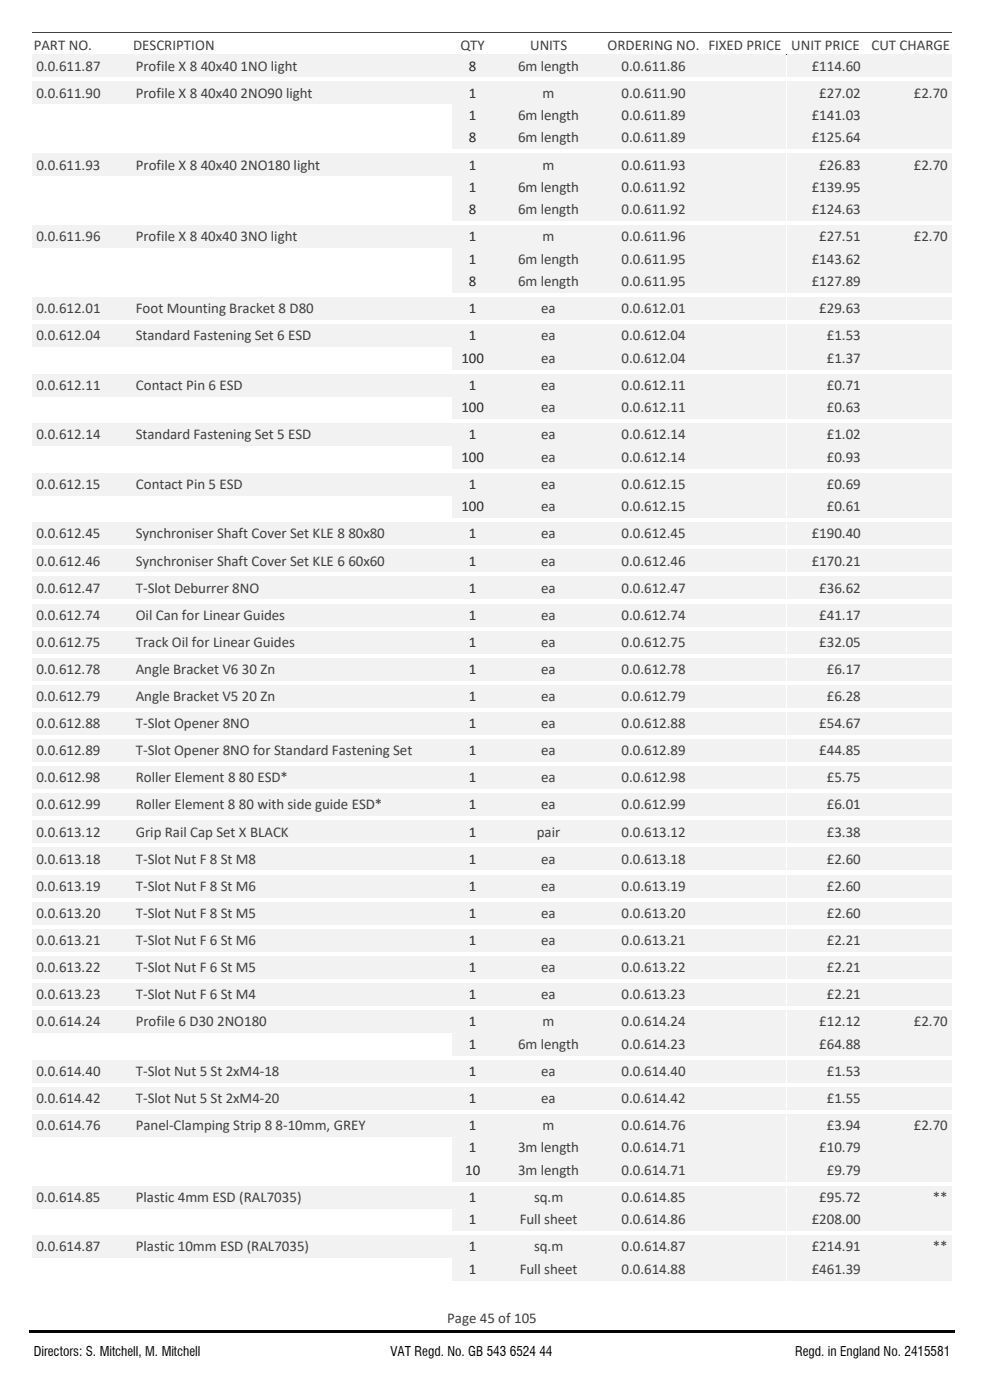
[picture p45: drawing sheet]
<svg xmlns="http://www.w3.org/2000/svg" width="210mm" height="297mm" viewBox="0 0 210 297" stroke-linecap="round" stroke-linejoin="round" font-family="sans-serif">
<defs><g id="words">
<g font-size="3.2" fill="#404040">
<text x="7.1" y="10.7">PART NO.</text>
<text x="28.2" y="10.7">DESCRIPTION</text>
<text x="97.6" y="10.7">QTY</text>
<text x="112.3" y="10.7">UNITS</text>
<text x="128.7" y="10.7">ORDERING NO. FIXED PRICE UNIT PRICE</text>
<text x="184.7" y="10.7">CUT CHARGE</text>
<text x="7.7" y="15">0.0.611.87</text>
<text x="28.8" y="15">Profile X 8 40x40 1NO light</text>
<text x="109.8" y="15">6m length</text>
<text x="131.7" y="15">0.0.611.86</text>
<text x="172" y="15">£114.60</text>
<text x="7.7" y="20.7">0.0.611.90</text>
<text x="28.8" y="20.7">Profile X 8 40x40 2NO90 light</text>
<text x="115" y="20.7">m</text>
<text x="131.7" y="20.7">0.0.611.90</text>
<text x="173.6" y="20.7">£27.02</text>
<text x="193.6" y="20.7">£2.70</text>
<text x="109.8" y="25.5">6m length</text>
<text x="131.7" y="25.5">0.0.611.89</text>
<text x="172" y="25.5">£141.03</text>
<text x="7.7" y="36">0.0.611.93</text>
<text x="28.8" y="36">Profile X 8 40x40 2NO180 light</text>
<text x="109.8" y="30.2">6m length</text>
<text x="115" y="36">m</text>
<text x="131.7" y="30.2">0.0.611.89</text>
<text x="131.7" y="36">0.0.611.93</text>
<text x="172" y="30.2">£125.64</text>
<text x="173.6" y="36">£26.83</text>
<text x="193.6" y="36">£2.70</text>
<text x="109.8" y="40.7">6m length</text>
<text x="131.7" y="40.7">0.0.611.92</text>
<text x="172" y="40.7">£139.95</text>
<text x="109.8" y="45.5">6m length</text>
<text x="131.7" y="45.5">0.0.611.92</text>
<text x="172" y="45.5">£124.63</text>
<text x="7.7" y="51.2">0.0.611.96</text>
<text x="28.8" y="51.2">Profile X 8 40x40 3NO light</text>
<text x="115" y="51.2">m</text>
<text x="131.7" y="51.2">0.0.611.96</text>
<text x="173.6" y="51.2">£27.51</text>
<text x="193.6" y="51.2">£2.70</text>
<text x="109.8" y="55.9">6m length</text>
<text x="131.7" y="55.9">0.0.611.95</text>
<text x="172" y="55.9">£143.62</text>
<text x="109.8" y="60.7">6m length</text>
<text x="131.7" y="60.7">0.0.611.95</text>
<text x="172" y="60.7">£127.89</text>
<text x="7.7" y="66.5">0.0.612.01</text>
<text x="28.8" y="66.5">Foot Mounting Bracket 8 D80</text>
<text x="114.7" y="66.5">ea</text>
<text x="131.7" y="66.5">0.0.612.01</text>
<text x="173.6" y="66.5">£29.63</text>
<text x="7.7" y="72.2">0.0.612.04</text>
<text x="28.8" y="72.2">Standard Fastening Set 6 ESD</text>
<text x="114.7" y="72.2">ea</text>
<text x="114.7" y="77">ea</text>
<text x="131.7" y="72.2">0.0.612.04</text>
<text x="131.7" y="77">0.0.612.04</text>
<text x="175.2" y="72.2">£1.53</text>
<text x="175.2" y="77">£1.37</text>
<text x="7.7" y="82.7">0.0.612.11</text>
<text x="28.8" y="82.7">Contact Pin 6 ESD</text>
<text x="114.7" y="82.7">ea</text>
<text x="131.7" y="82.7">0.0.612.11</text>
<text x="175.2" y="82.7">£0.71</text>
<text x="114.7" y="87.5">ea</text>
<text x="131.7" y="87.5">0.0.612.11</text>
<text x="175.2" y="87.5">£0.63</text>
<text x="7.7" y="93.2">0.0.612.14</text>
<text x="28.8" y="93.2">Standard Fastening Set 5 ESD</text>
<text x="114.7" y="93.2">ea</text>
<text x="131.7" y="93.2">0.0.612.14</text>
<text x="175.2" y="93.2">£1.02</text>
<text x="114.7" y="97.9">ea</text>
<text x="131.7" y="97.9">0.0.612.14</text>
<text x="175.2" y="97.9">£0.93</text>
<text x="7.7" y="103.7">0.0.612.15</text>
<text x="28.8" y="103.7">Contact Pin 5 ESD</text>
<text x="114.7" y="103.7">ea</text>
<text x="131.7" y="103.7">0.0.612.15</text>
<text x="175.2" y="103.7">£0.69</text>
<text x="114.7" y="108.4">ea</text>
<text x="131.7" y="108.4">0.0.612.15</text>
<text x="175.2" y="108.4">£0.61</text>
<text x="7.7" y="114.2">0.0.612.45</text>
<text x="7.7" y="120">0.0.612.46</text>
<text x="28.8" y="114.2">Synchroniser Shaft Cover Set KLE 8 80x80</text>
<text x="28.8" y="120">Synchroniser Shaft Cover Set KLE 6 60x60</text>
<text x="114.7" y="114.2">ea</text>
<text x="114.7" y="120">ea</text>
<text x="131.7" y="114.2">0.0.612.45</text>
<text x="131.7" y="120">0.0.612.46</text>
<text x="172" y="114.2">£190.40</text>
<text x="172" y="120">£170.21</text>
<text x="7.7" y="125.7">0.0.612.47</text>
<text x="28.8" y="125.7">T-Slot Deburrer 8NO</text>
<text x="114.7" y="125.7">ea</text>
<text x="131.7" y="125.7">0.0.612.47</text>
<text x="173.6" y="125.7">£36.62</text>
<text x="7.7" y="131.4">0.0.612.74</text>
<text x="28.8" y="131.4">Oil Can for Linear Guides</text>
<text x="114.7" y="131.4">ea</text>
<text x="131.7" y="131.4">0.0.612.74</text>
<text x="173.6" y="131.4">£41.17</text>
<text x="7.7" y="137.2">0.0.612.75</text>
<text x="28.8" y="137.2">Track Oil for Linear Guides</text>
<text x="114.7" y="137.2">ea</text>
<text x="131.7" y="137.2">0.0.612.75</text>
<text x="173.6" y="137.2">£32.05</text>
<text x="7.7" y="143">0.0.612.78</text>
<text x="28.8" y="143">Angle Bracket V6 30 Zn</text>
<text x="114.7" y="143">ea</text>
<text x="131.7" y="143">0.0.612.78</text>
<text x="175.2" y="143">£6.17</text>
<text x="7.7" y="148.7">0.0.612.79</text>
<text x="28.8" y="148.7">Angle Bracket V5 20 Zn</text>
<text x="114.7" y="148.7">ea</text>
<text x="131.7" y="148.7">0.0.612.79</text>
<text x="175.2" y="148.7">£6.28</text>
<text x="7.7" y="154.4">0.0.612.88</text>
<text x="28.8" y="154.4">T-Slot Opener 8NO</text>
<text x="114.7" y="154.4">ea</text>
<text x="131.7" y="154.4">0.0.612.88</text>
<text x="173.6" y="154.4">£54.67</text>
<text x="7.7" y="160.2">0.0.612.89</text>
<text x="28.8" y="160.2">T-Slot Opener 8NO for Standard Fastening Set</text>
<text x="114.7" y="160.2">ea</text>
<text x="131.7" y="160.2">0.0.612.89</text>
<text x="173.6" y="160.2">£44.85</text>
<text x="7.7" y="166">0.0.612.98</text>
<text x="28.8" y="166">Roller Element 8 80 ESD*</text>
<text x="114.7" y="166">ea</text>
<text x="131.7" y="166">0.0.612.98</text>
<text x="175.2" y="166">£5.75</text>
<text x="7.7" y="171.7">0.0.612.99</text>
<text x="28.8" y="171.7">Roller Element 8 80 with side guide ESD*</text>
<text x="114.7" y="171.7">ea</text>
<text x="131.7" y="171.7">0.0.612.99</text>
<text x="175.2" y="171.7">£6.01</text>
<text x="7.7" y="177.4">0.0.613.12</text>
<text x="28.8" y="177.4">Grip Rail Cap Set X BLACK</text>
<text x="113.7" y="177.4">pair</text>
<text x="131.7" y="177.4">0.0.613.12</text>
<text x="175.2" y="177.4">£3.38</text>
<text x="7.7" y="183.2">0.0.613.18</text>
<text x="28.8" y="183.2">T-Slot Nut F 8 St M8</text>
<text x="114.7" y="183.2">ea</text>
<text x="131.7" y="183.2">0.0.613.18</text>
<text x="175.2" y="183.2">£2.60</text>
<text x="7.7" y="189">0.0.613.19</text>
<text x="28.8" y="189">T-Slot Nut F 8 St M6</text>
<text x="114.7" y="189">ea</text>
<text x="131.7" y="189">0.0.613.19</text>
<text x="175.2" y="189">£2.60</text>
<text x="7.7" y="194.7">0.0.613.20</text>
<text x="28.8" y="194.7">T-Slot Nut F 8 St M5</text>
<text x="114.7" y="194.7">ea</text>
<text x="131.7" y="194.7">0.0.613.20</text>
<text x="175.2" y="194.7">£2.60</text>
<text x="7.7" y="200.4">0.0.613.21</text>
<text x="28.8" y="200.4">T-Slot Nut F 6 St M6</text>
<text x="114.7" y="200.4">ea</text>
<text x="131.7" y="200.4">0.0.613.21</text>
<text x="175.2" y="200.4">£2.21</text>
<text x="7.7" y="206.2">0.0.613.22</text>
<text x="28.8" y="206.2">T-Slot Nut F 6 St M5</text>
<text x="114.7" y="206.2">ea</text>
<text x="131.7" y="206.2">0.0.613.22</text>
<text x="175.2" y="206.2">£2.21</text>
<text x="7.7" y="212">0.0.613.23</text>
<text x="28.8" y="212">T-Slot Nut F 6 St M4</text>
<text x="114.7" y="212">ea</text>
<text x="131.7" y="212">0.0.613.23</text>
<text x="175.2" y="212">£2.21</text>
<text x="7.7" y="217.7">0.0.614.24</text>
<text x="28.8" y="217.7">Profile 6 D30 2NO180</text>
<text x="115" y="217.7">m</text>
<text x="131.7" y="217.7">0.0.614.24</text>
<text x="173.6" y="217.7">£12.12</text>
<text x="193.6" y="217.7">£2.70</text>
<text x="109.8" y="222.4">6m length</text>
<text x="131.7" y="222.4">0.0.614.23</text>
<text x="173.6" y="222.4">£64.88</text>
<text x="7.7" y="228.2">0.0.614.40</text>
<text x="7.7" y="234">0.0.614.42</text>
<text x="28.8" y="228.2">T-Slot Nut 5 St 2xM4-18</text>
<text x="28.8" y="234">T-Slot Nut 5 St 2xM4-20</text>
<text x="114.7" y="228.2">ea</text>
<text x="114.7" y="234">ea</text>
<text x="131.7" y="228.2">0.0.614.40</text>
<text x="131.7" y="234">0.0.614.42</text>
<text x="175.2" y="228.2">£1.53</text>
<text x="175.2" y="234">£1.55</text>
<text x="7.7" y="239.7">0.0.614.76</text>
<text x="28.8" y="239.7">Panel-Clamping Strip 8 8-10mm, GREY</text>
<text x="115" y="239.7">m</text>
<text x="131.7" y="239.7">0.0.614.76</text>
<text x="175.2" y="239.7">£3.94</text>
<text x="193.6" y="239.7">£2.70</text>
<text x="109.8" y="244.5">3m length</text>
<text x="131.7" y="244.5">0.0.614.71</text>
<text x="173.6" y="244.5">£10.79</text>
<text x="109.8" y="249.2">3m length</text>
<text x="131.7" y="249.2">0.0.614.71</text>
<text x="175.2" y="249.2">£9.79</text>
<text x="7.7" y="254.9">0.0.614.85</text>
<text x="28.8" y="254.9">Plastic 4mm ESD (RAL7035)</text>
<text x="113.2" y="254.9">sq.m</text>
<text x="131.7" y="254.9">0.0.614.85</text>
<text x="173.6" y="254.9">£95.72</text>
<text x="197.7" y="254.9">**</text>
<text x="110.1" y="259.7">Full sheet</text>
<text x="131.7" y="259.7">0.0.614.86</text>
<text x="172" y="259.7">£208.00</text>
<text x="7.7" y="265.4">0.0.614.87</text>
<text x="28.8" y="265.4">Plastic 10mm ESD (RAL7035)</text>
<text x="113.2" y="265.4">sq.m</text>
<text x="131.7" y="265.4">0.0.614.87</text>
<text x="172" y="265.4">£214.91</text>
<text x="197.7" y="265.4">**</text>
<text x="110.1" y="270.2">Full sheet</text>
<text x="131.7" y="270.2">0.0.614.88</text>
<text x="172" y="270.2">£461.39</text>
<text x="94.8" y="280.5">Page 45 of 105</text>
</g>
<g font-size="3.2" fill="#222a35">
<text x="99.4" y="15">8</text>
<text x="99.4" y="20.7">1</text>
<text x="99.4" y="25.5">1</text>
<text x="99.4" y="30.2">8</text>
<text x="99.4" y="36">1</text>
<text x="99.4" y="40.7">1</text>
<text x="99.4" y="45.5">8</text>
<text x="99.4" y="51.2">1</text>
<text x="99.4" y="55.9">1</text>
<text x="99.4" y="60.7">8</text>
<text x="99.4" y="66.5">1</text>
<text x="97.8" y="77">100</text>
<text x="99.4" y="72.2">1</text>
<text x="99.4" y="82.7">1</text>
<text x="97.8" y="87.5">100</text>
<text x="99.4" y="93.2">1</text>
<text x="97.8" y="97.9">100</text>
<text x="99.4" y="103.7">1</text>
<text x="97.8" y="108.4">100</text>
<text x="99.4" y="114.2">1</text>
<text x="99.4" y="120">1</text>
<text x="99.4" y="125.7">1</text>
<text x="99.4" y="131.4">1</text>
<text x="99.4" y="137.2">1</text>
<text x="99.4" y="143">1</text>
<text x="99.4" y="148.7">1</text>
<text x="99.4" y="154.4">1</text>
<text x="99.4" y="160.2">1</text>
<text x="99.4" y="166">1</text>
<text x="99.4" y="171.7">1</text>
<text x="99.4" y="177.4">1</text>
<text x="99.4" y="183.2">1</text>
<text x="99.4" y="189">1</text>
<text x="99.4" y="194.7">1</text>
<text x="99.4" y="200.4">1</text>
<text x="99.4" y="206.2">1</text>
<text x="99.4" y="212">1</text>
<text x="99.4" y="217.7">1</text>
<text x="99.4" y="222.4">1</text>
<text x="99.4" y="228.2">1</text>
<text x="99.4" y="234">1</text>
<text x="99.4" y="239.7">1</text>
<text x="99.4" y="244.5">1</text>
<text x="98.6" y="249.2">10</text>
<text x="99.4" y="254.9">1</text>
<text x="99.4" y="259.7">1</text>
<text x="99.4" y="265.4">1</text>
<text x="99.4" y="270.2">1</text>
</g>
<g font-size="2.8">
<text x="7.1" y="287.6">Directors: S. Mitchell, M. Mitchell</text>
<text x="82.7" y="287.6">VAT Regd. No. GB 543 6524 44</text>
<text x="168.5" y="287.6">Regd. in England No. 2415581</text>
</g>
</g></defs>
<path d="M104.5 6.9h23.5" fill="none" stroke="#404040" stroke-width=".21"/>
<path d="M104.5 6.9h23.5" fill="none" stroke="#404040" stroke-width=".21"/>
<path d="M104.5 11.6h23.5" fill="none" stroke="#404040" stroke-width=".21"/>
<path d="M104.5 11.6h23.5" fill="none" stroke="#404040" stroke-width=".21"/>
<path d="M6.8 6.9h21.2" fill="none" stroke="#404040" stroke-width=".21"/>
<path d="M6.8 6.9h21.2" fill="none" stroke="#404040" stroke-width=".21"/>
<path d="M6.8 11.6h21.2" fill="none" stroke="#404040" stroke-width=".21"/>
<path d="M6.8 11.6h21.2" fill="none" stroke="#404040" stroke-width=".21"/>
<path d="M95.8 6.9h8.8" fill="none" stroke="#404040" stroke-width=".21"/>
<path d="M95.8 6.9h8.8" fill="none" stroke="#404040" stroke-width=".21"/>
<path d="M95.8 11.6h8.8" fill="none" stroke="#404040" stroke-width=".21"/>
<path d="M95.8 11.6h8.8" fill="none" stroke="#404040" stroke-width=".21"/>
<path d="M183.2 6.9h18.5" fill="none" stroke="#404040" stroke-width=".21"/>
<path d="M183.2 6.9h18.5" fill="none" stroke="#404040" stroke-width=".21"/>
<path d="M183.2 11.6h18.5" fill="none" stroke="#404040" stroke-width=".21"/>
<path d="M183.2 11.6h18.5" fill="none" stroke="#404040" stroke-width=".21"/>
<path d="M166.6 6.9h16.7" fill="none" stroke="#404040" stroke-width=".21"/>
<path d="M166.6 6.9h16.7" fill="none" stroke="#404040" stroke-width=".21"/>
<path d="M166.6 11.6h16.7" fill="none" stroke="#404040" stroke-width=".21"/>
<path d="M166.6 11.6h16.7" fill="none" stroke="#404040" stroke-width=".21"/>
<path d="M149 6.9h17.7" fill="none" stroke="#404040" stroke-width=".21"/>
<path d="M149 6.9h17.7" fill="none" stroke="#404040" stroke-width=".21"/>
<path d="M149 11.6h17.7" fill="none" stroke="#404040" stroke-width=".21"/>
<path d="M149 11.6h17.7" fill="none" stroke="#404040" stroke-width=".21"/>
<path d="M127.9 6.9h21.1" fill="none" stroke="#404040" stroke-width=".21"/>
<path d="M127.9 6.9h21.1" fill="none" stroke="#404040" stroke-width=".21"/>
<path d="M127.9 11.6h21.1" fill="none" stroke="#404040" stroke-width=".21"/>
<path d="M127.9 11.6h21.1" fill="none" stroke="#404040" stroke-width=".21"/>
<path d="M27.9 6.9h68" fill="none" stroke="#404040" stroke-width=".21"/>
<path d="M27.9 6.9h68" fill="none" stroke="#404040" stroke-width=".21"/>
<path d="M27.9 11.6h68" fill="none" stroke="#404040" stroke-width=".21"/>
<path d="M27.9 11.6h68" fill="none" stroke="#404040" stroke-width=".21"/>
<g fill="#f2f2f2">
<path d="M6.9 11.6h21v4.7h-21z" fill-rule="evenodd"/>
<path d="M95.9 11.6h8.6v4.7h-8.6z" fill-rule="evenodd"/>
<path d="M128 11.6h21v4.7h-21z" fill-rule="evenodd"/>
<path d="M149 11.6h17.6v4.7h-17.6z" fill-rule="evenodd"/>
<path d="M166.7 11.6h16.5v4.7h-16.5z" fill-rule="evenodd"/>
<path d="M183.3 11.6h18.3v4.7h-18.3z" fill-rule="evenodd"/>
<path d="M28 11.6h67.8v4.7h-67.8z" fill-rule="evenodd"/>
<path d="M104.6 11.6h23.3v4.7h-23.3z" fill-rule="evenodd"/>
<path d="M6.9 17.4h21v4.7h-21z" fill-rule="evenodd"/>
<path d="M95.9 17.4h8.6v4.7h-8.6z" fill-rule="evenodd"/>
<path d="M128 17.4h21v4.7h-21z" fill-rule="evenodd"/>
<path d="M149 17.4h17.6v4.7h-17.6z" fill-rule="evenodd"/>
<path d="M166.7 17.4h16.5v4.7h-16.5z" fill-rule="evenodd"/>
<path d="M183.3 17.4h18.3v4.7h-18.3z" fill-rule="evenodd"/>
<path d="M28 17.4h67.8v4.7h-67.8z" fill-rule="evenodd"/>
<path d="M104.6 17.4h23.3v4.7h-23.3z" fill-rule="evenodd"/>
<path d="M95.9 22.1h8.6v4.7h-8.6z" fill-rule="evenodd"/>
<path d="M128 22.1h21v4.7h-21z" fill-rule="evenodd"/>
<path d="M149 22.1h17.6v4.7h-17.6z" fill-rule="evenodd"/>
<path d="M166.7 22.1h16.5v4.7h-16.5z" fill-rule="evenodd"/>
<path d="M183.3 22.1h18.3v4.7h-18.3z" fill-rule="evenodd"/>
<path d="M104.6 22.1h23.3v4.7h-23.3z" fill-rule="evenodd"/>
<path d="M95.9 26.9h8.6v4.7h-8.6z" fill-rule="evenodd"/>
<path d="M128 26.9h21v4.7h-21z" fill-rule="evenodd"/>
<path d="M149 26.9h17.6v4.7h-17.6z" fill-rule="evenodd"/>
<path d="M166.7 26.9h16.5v4.7h-16.5z" fill-rule="evenodd"/>
<path d="M183.3 26.9h18.3v4.7h-18.3z" fill-rule="evenodd"/>
<path d="M104.6 26.9h23.3v4.7h-23.3z" fill-rule="evenodd"/>
<path d="M6.9 32.7h21v4.6h-21z" fill-rule="evenodd"/>
<path d="M95.9 32.7h8.6v4.6h-8.6z" fill-rule="evenodd"/>
<path d="M128 32.7h21v4.6h-21z" fill-rule="evenodd"/>
<path d="M149 32.7h17.6v4.6h-17.6z" fill-rule="evenodd"/>
<path d="M166.7 32.7h16.5v4.6h-16.5z" fill-rule="evenodd"/>
<path d="M183.3 32.7h18.3v4.6h-18.3z" fill-rule="evenodd"/>
<path d="M28 32.7h67.8v4.6h-67.8z" fill-rule="evenodd"/>
<path d="M104.6 32.7h23.3v4.6h-23.3z" fill-rule="evenodd"/>
<path d="M95.9 37.4h8.6v4.7h-8.6z" fill-rule="evenodd"/>
<path d="M128 37.4h21v4.7h-21z" fill-rule="evenodd"/>
<path d="M149 37.4h17.6v4.7h-17.6z" fill-rule="evenodd"/>
<path d="M166.7 37.4h16.5v4.7h-16.5z" fill-rule="evenodd"/>
<path d="M183.3 37.4h18.3v4.7h-18.3z" fill-rule="evenodd"/>
<path d="M104.6 37.4h23.3v4.7h-23.3z" fill-rule="evenodd"/>
<path d="M95.9 42.2h8.6v4.6h-8.6z" fill-rule="evenodd"/>
<path d="M128 42.2h21v4.6h-21z" fill-rule="evenodd"/>
<path d="M149 42.2h17.6v4.6h-17.6z" fill-rule="evenodd"/>
<path d="M166.7 42.2h16.5v4.6h-16.5z" fill-rule="evenodd"/>
<path d="M183.3 42.2h18.3v4.6h-18.3z" fill-rule="evenodd"/>
<path d="M104.6 42.2h23.3v4.6h-23.3z" fill-rule="evenodd"/>
<path d="M6.9 47.9h21v4.7h-21z" fill-rule="evenodd"/>
<path d="M95.9 47.9h8.6v4.7h-8.6z" fill-rule="evenodd"/>
<path d="M128 47.9h21v4.7h-21z" fill-rule="evenodd"/>
<path d="M149 47.9h17.6v4.7h-17.6z" fill-rule="evenodd"/>
<path d="M166.7 47.9h16.5v4.7h-16.5z" fill-rule="evenodd"/>
<path d="M183.3 47.9h18.3v4.7h-18.3z" fill-rule="evenodd"/>
<path d="M28 47.9h67.8v4.7h-67.8z" fill-rule="evenodd"/>
<path d="M104.6 47.9h23.3v4.7h-23.3z" fill-rule="evenodd"/>
<path d="M95.9 52.6h8.6v4.7h-8.6z" fill-rule="evenodd"/>
<path d="M128 52.6h21v4.7h-21z" fill-rule="evenodd"/>
<path d="M149 52.6h17.6v4.7h-17.6z" fill-rule="evenodd"/>
<path d="M166.7 52.6h16.5v4.7h-16.5z" fill-rule="evenodd"/>
<path d="M183.3 52.6h18.3v4.7h-18.3z" fill-rule="evenodd"/>
<path d="M104.6 52.6h23.3v4.7h-23.3z" fill-rule="evenodd"/>
<path d="M95.9 57.4h8.6v4.7h-8.6z" fill-rule="evenodd"/>
<path d="M128 57.4h21v4.7h-21z" fill-rule="evenodd"/>
<path d="M149 57.4h17.6v4.7h-17.6z" fill-rule="evenodd"/>
<path d="M166.7 57.4h16.5v4.7h-16.5z" fill-rule="evenodd"/>
<path d="M183.3 57.4h18.3v4.7h-18.3z" fill-rule="evenodd"/>
<path d="M104.6 57.4h23.3v4.7h-23.3z" fill-rule="evenodd"/>
<path d="M6.9 63.1h21v4.7h-21z" fill-rule="evenodd"/>
<path d="M95.9 63.1h8.6v4.7h-8.6z" fill-rule="evenodd"/>
<path d="M128 63.1h21v4.7h-21z" fill-rule="evenodd"/>
<path d="M149 63.1h17.6v4.7h-17.6z" fill-rule="evenodd"/>
<path d="M166.7 63.1h16.5v4.7h-16.5z" fill-rule="evenodd"/>
<path d="M183.3 63.1h18.3v4.7h-18.3z" fill-rule="evenodd"/>
<path d="M28 63.1h67.8v4.7h-67.8z" fill-rule="evenodd"/>
<path d="M104.6 63.1h23.3v4.7h-23.3z" fill-rule="evenodd"/>
<path d="M6.9 68.9h21v4.6h-21z" fill-rule="evenodd"/>
<path d="M95.9 68.9h8.6v4.6h-8.6z" fill-rule="evenodd"/>
<path d="M128 68.9h21v4.6h-21z" fill-rule="evenodd"/>
<path d="M149 68.9h17.6v4.6h-17.6z" fill-rule="evenodd"/>
<path d="M166.7 68.9h16.5v4.6h-16.5z" fill-rule="evenodd"/>
<path d="M183.3 68.9h18.3v4.6h-18.3z" fill-rule="evenodd"/>
<path d="M28 68.9h67.8v4.6h-67.8z" fill-rule="evenodd"/>
<path d="M104.6 68.9h23.3v4.6h-23.3z" fill-rule="evenodd"/>
<path d="M95.9 73.6h8.6v4.7h-8.6z" fill-rule="evenodd"/>
<path d="M128 73.6h21v4.7h-21z" fill-rule="evenodd"/>
<path d="M149 73.6h17.6v4.7h-17.6z" fill-rule="evenodd"/>
<path d="M166.7 73.6h16.5v4.7h-16.5z" fill-rule="evenodd"/>
<path d="M183.3 73.6h18.3v4.7h-18.3z" fill-rule="evenodd"/>
<path d="M104.6 73.6h23.3v4.7h-23.3z" fill-rule="evenodd"/>
<path d="M6.9 79.4h21v4.6h-21z" fill-rule="evenodd"/>
<path d="M95.9 79.4h8.6v4.6h-8.6z" fill-rule="evenodd"/>
<path d="M128 79.4h21v4.6h-21z" fill-rule="evenodd"/>
<path d="M149 79.4h17.6v4.6h-17.6z" fill-rule="evenodd"/>
<path d="M166.7 79.4h16.5v4.6h-16.5z" fill-rule="evenodd"/>
<path d="M183.3 79.4h18.3v4.6h-18.3z" fill-rule="evenodd"/>
<path d="M28 79.4h67.8v4.6h-67.8z" fill-rule="evenodd"/>
<path d="M104.6 79.4h23.3v4.6h-23.3z" fill-rule="evenodd"/>
<path d="M95.9 84.1h8.6v4.7h-8.6z" fill-rule="evenodd"/>
<path d="M128 84.1h21v4.7h-21z" fill-rule="evenodd"/>
<path d="M149 84.1h17.6v4.7h-17.6z" fill-rule="evenodd"/>
<path d="M166.7 84.1h16.5v4.7h-16.5z" fill-rule="evenodd"/>
<path d="M183.3 84.1h18.3v4.7h-18.3z" fill-rule="evenodd"/>
<path d="M104.6 84.1h23.3v4.7h-23.3z" fill-rule="evenodd"/>
<path d="M6.9 89.9h21v4.7h-21z" fill-rule="evenodd"/>
<path d="M95.9 89.9h8.6v4.7h-8.6z" fill-rule="evenodd"/>
<path d="M128 89.9h21v4.7h-21z" fill-rule="evenodd"/>
<path d="M149 89.9h17.6v4.7h-17.6z" fill-rule="evenodd"/>
<path d="M166.7 89.9h16.5v4.7h-16.5z" fill-rule="evenodd"/>
<path d="M183.3 89.9h18.3v4.7h-18.3z" fill-rule="evenodd"/>
<path d="M28 89.9h67.8v4.7h-67.8z" fill-rule="evenodd"/>
<path d="M104.6 89.9h23.3v4.7h-23.3z" fill-rule="evenodd"/>
<path d="M95.9 94.6h8.6v4.7h-8.6z" fill-rule="evenodd"/>
<path d="M128 94.6h21v4.7h-21z" fill-rule="evenodd"/>
<path d="M149 94.6h17.6v4.7h-17.6z" fill-rule="evenodd"/>
<path d="M166.7 94.6h16.5v4.7h-16.5z" fill-rule="evenodd"/>
<path d="M183.3 94.6h18.3v4.7h-18.3z" fill-rule="evenodd"/>
<path d="M104.6 94.6h23.3v4.7h-23.3z" fill-rule="evenodd"/>
<path d="M6.9 100.4h21v4.7h-21z" fill-rule="evenodd"/>
<path d="M95.9 100.4h8.6v4.7h-8.6z" fill-rule="evenodd"/>
<path d="M128 100.4h21v4.7h-21z" fill-rule="evenodd"/>
<path d="M149 100.4h17.6v4.7h-17.6z" fill-rule="evenodd"/>
<path d="M166.7 100.4h16.5v4.7h-16.5z" fill-rule="evenodd"/>
<path d="M183.3 100.4h18.3v4.7h-18.3z" fill-rule="evenodd"/>
<path d="M28 100.4h67.8v4.7h-67.8z" fill-rule="evenodd"/>
<path d="M104.6 100.4h23.3v4.7h-23.3z" fill-rule="evenodd"/>
<path d="M95.9 105.1h8.6v4.7h-8.6z" fill-rule="evenodd"/>
<path d="M128 105.1h21v4.7h-21z" fill-rule="evenodd"/>
<path d="M149 105.1h17.6v4.7h-17.6z" fill-rule="evenodd"/>
<path d="M166.7 105.1h16.5v4.7h-16.5z" fill-rule="evenodd"/>
<path d="M183.3 105.1h18.3v4.7h-18.3z" fill-rule="evenodd"/>
<path d="M104.6 105.1h23.3v4.7h-23.3z" fill-rule="evenodd"/>
<path d="M6.9 110.9h21v4.6h-21z" fill-rule="evenodd"/>
<path d="M95.9 110.9h8.6v4.6h-8.6z" fill-rule="evenodd"/>
<path d="M128 110.9h21v4.6h-21z" fill-rule="evenodd"/>
<path d="M149 110.9h17.6v4.6h-17.6z" fill-rule="evenodd"/>
<path d="M166.7 110.9h16.5v4.6h-16.5z" fill-rule="evenodd"/>
<path d="M183.3 110.9h18.3v4.6h-18.3z" fill-rule="evenodd"/>
<path d="M28 110.9h67.8v4.6h-67.8z" fill-rule="evenodd"/>
<path d="M104.6 110.9h23.3v4.6h-23.3z" fill-rule="evenodd"/>
<path d="M6.9 116.6h21v4.7h-21z" fill-rule="evenodd"/>
<path d="M95.9 116.6h8.6v4.7h-8.6z" fill-rule="evenodd"/>
<path d="M128 116.6h21v4.7h-21z" fill-rule="evenodd"/>
<path d="M149 116.6h17.6v4.7h-17.6z" fill-rule="evenodd"/>
<path d="M166.7 116.6h16.5v4.7h-16.5z" fill-rule="evenodd"/>
<path d="M183.3 116.6h18.3v4.7h-18.3z" fill-rule="evenodd"/>
<path d="M28 116.6h67.8v4.7h-67.8z" fill-rule="evenodd"/>
<path d="M104.6 116.6h23.3v4.7h-23.3z" fill-rule="evenodd"/>
<path d="M6.9 122.4h21v4.7h-21z" fill-rule="evenodd"/>
<path d="M95.9 122.4h8.6v4.7h-8.6z" fill-rule="evenodd"/>
<path d="M128 122.4h21v4.7h-21z" fill-rule="evenodd"/>
<path d="M149 122.4h17.6v4.7h-17.6z" fill-rule="evenodd"/>
<path d="M166.7 122.4h16.5v4.7h-16.5z" fill-rule="evenodd"/>
<path d="M183.3 122.4h18.3v4.7h-18.3z" fill-rule="evenodd"/>
<path d="M28 122.4h67.8v4.7h-67.8z" fill-rule="evenodd"/>
<path d="M104.6 122.4h23.3v4.7h-23.3z" fill-rule="evenodd"/>
<path d="M6.9 128.1h21v4.7h-21z" fill-rule="evenodd"/>
<path d="M95.9 128.1h8.6v4.7h-8.6z" fill-rule="evenodd"/>
<path d="M128 128.1h21v4.7h-21z" fill-rule="evenodd"/>
<path d="M149 128.1h17.6v4.7h-17.6z" fill-rule="evenodd"/>
<path d="M166.7 128.1h16.5v4.7h-16.5z" fill-rule="evenodd"/>
<path d="M183.3 128.1h18.3v4.7h-18.3z" fill-rule="evenodd"/>
<path d="M28 128.1h67.8v4.7h-67.8z" fill-rule="evenodd"/>
<path d="M104.6 128.1h23.3v4.7h-23.3z" fill-rule="evenodd"/>
<path d="M6.9 133.9h21v4.6h-21z" fill-rule="evenodd"/>
<path d="M95.9 133.9h8.6v4.6h-8.6z" fill-rule="evenodd"/>
<path d="M128 133.9h21v4.6h-21z" fill-rule="evenodd"/>
<path d="M149 133.9h17.6v4.6h-17.6z" fill-rule="evenodd"/>
<path d="M166.7 133.9h16.5v4.6h-16.5z" fill-rule="evenodd"/>
<path d="M183.3 133.9h18.3v4.6h-18.3z" fill-rule="evenodd"/>
<path d="M28 133.9h67.8v4.6h-67.8z" fill-rule="evenodd"/>
<path d="M104.6 133.9h23.3v4.6h-23.3z" fill-rule="evenodd"/>
<path d="M6.9 139.6h21v4.7h-21z" fill-rule="evenodd"/>
<path d="M95.9 139.6h8.6v4.7h-8.6z" fill-rule="evenodd"/>
<path d="M128 139.6h21v4.7h-21z" fill-rule="evenodd"/>
<path d="M149 139.6h17.6v4.7h-17.6z" fill-rule="evenodd"/>
<path d="M166.7 139.6h16.5v4.7h-16.5z" fill-rule="evenodd"/>
<path d="M183.3 139.6h18.3v4.7h-18.3z" fill-rule="evenodd"/>
<path d="M28 139.6h67.8v4.7h-67.8z" fill-rule="evenodd"/>
<path d="M104.6 139.6h23.3v4.7h-23.3z" fill-rule="evenodd"/>
<path d="M6.9 145.4h21v4.7h-21z" fill-rule="evenodd"/>
<path d="M95.9 145.4h8.6v4.7h-8.6z" fill-rule="evenodd"/>
<path d="M128 145.4h21v4.7h-21z" fill-rule="evenodd"/>
<path d="M149 145.4h17.6v4.7h-17.6z" fill-rule="evenodd"/>
<path d="M166.7 145.4h16.5v4.7h-16.5z" fill-rule="evenodd"/>
<path d="M183.3 145.4h18.3v4.7h-18.3z" fill-rule="evenodd"/>
<path d="M28 145.4h67.8v4.7h-67.8z" fill-rule="evenodd"/>
<path d="M104.6 145.4h23.3v4.7h-23.3z" fill-rule="evenodd"/>
<path d="M6.9 151.1h21v4.7h-21z" fill-rule="evenodd"/>
<path d="M95.9 151.1h8.6v4.7h-8.6z" fill-rule="evenodd"/>
<path d="M128 151.1h21v4.7h-21z" fill-rule="evenodd"/>
<path d="M149 151.1h17.6v4.7h-17.6z" fill-rule="evenodd"/>
<path d="M166.7 151.1h16.5v4.7h-16.5z" fill-rule="evenodd"/>
<path d="M183.3 151.1h18.3v4.7h-18.3z" fill-rule="evenodd"/>
<path d="M28 151.1h67.8v4.7h-67.8z" fill-rule="evenodd"/>
<path d="M104.6 151.1h23.3v4.7h-23.3z" fill-rule="evenodd"/>
<path d="M6.9 156.9h21v4.6h-21z" fill-rule="evenodd"/>
<path d="M95.9 156.9h8.6v4.6h-8.6z" fill-rule="evenodd"/>
<path d="M128 156.9h21v4.6h-21z" fill-rule="evenodd"/>
<path d="M149 156.9h17.6v4.6h-17.6z" fill-rule="evenodd"/>
<path d="M166.7 156.9h16.5v4.6h-16.5z" fill-rule="evenodd"/>
<path d="M183.3 156.9h18.3v4.6h-18.3z" fill-rule="evenodd"/>
<path d="M28 156.9h67.8v4.6h-67.8z" fill-rule="evenodd"/>
<path d="M104.6 156.9h23.3v4.6h-23.3z" fill-rule="evenodd"/>
<path d="M6.9 162.6h21v4.7h-21z" fill-rule="evenodd"/>
<path d="M95.9 162.6h8.6v4.7h-8.6z" fill-rule="evenodd"/>
<path d="M128 162.6h21v4.7h-21z" fill-rule="evenodd"/>
<path d="M149 162.6h17.6v4.7h-17.6z" fill-rule="evenodd"/>
<path d="M166.7 162.6h16.5v4.7h-16.5z" fill-rule="evenodd"/>
<path d="M183.3 162.6h18.3v4.7h-18.3z" fill-rule="evenodd"/>
<path d="M28 162.6h67.8v4.7h-67.8z" fill-rule="evenodd"/>
<path d="M104.6 162.6h23.3v4.7h-23.3z" fill-rule="evenodd"/>
<path d="M6.9 168.4h21v4.7h-21z" fill-rule="evenodd"/>
<path d="M95.9 168.4h8.6v4.7h-8.6z" fill-rule="evenodd"/>
<path d="M128 168.4h21v4.7h-21z" fill-rule="evenodd"/>
<path d="M149 168.4h17.6v4.7h-17.6z" fill-rule="evenodd"/>
<path d="M166.7 168.4h16.5v4.7h-16.5z" fill-rule="evenodd"/>
<path d="M183.3 168.4h18.3v4.7h-18.3z" fill-rule="evenodd"/>
<path d="M28 168.4h67.8v4.7h-67.8z" fill-rule="evenodd"/>
<path d="M104.6 168.4h23.3v4.7h-23.3z" fill-rule="evenodd"/>
<path d="M6.9 174.1h21v4.7h-21z" fill-rule="evenodd"/>
<path d="M95.9 174.1h8.6v4.7h-8.6z" fill-rule="evenodd"/>
<path d="M128 174.1h21v4.7h-21z" fill-rule="evenodd"/>
<path d="M149 174.1h17.6v4.7h-17.6z" fill-rule="evenodd"/>
<path d="M166.7 174.1h16.5v4.7h-16.5z" fill-rule="evenodd"/>
<path d="M183.3 174.1h18.3v4.7h-18.3z" fill-rule="evenodd"/>
<path d="M28 174.1h67.8v4.7h-67.8z" fill-rule="evenodd"/>
<path d="M104.6 174.1h23.3v4.7h-23.3z" fill-rule="evenodd"/>
<path d="M6.9 179.9h21v4.6h-21z" fill-rule="evenodd"/>
<path d="M95.9 179.9h8.6v4.6h-8.6z" fill-rule="evenodd"/>
<path d="M128 179.9h21v4.6h-21z" fill-rule="evenodd"/>
<path d="M149 179.9h17.6v4.6h-17.6z" fill-rule="evenodd"/>
<path d="M166.7 179.9h16.5v4.6h-16.5z" fill-rule="evenodd"/>
<path d="M183.3 179.9h18.3v4.6h-18.3z" fill-rule="evenodd"/>
<path d="M28 179.9h67.8v4.6h-67.8z" fill-rule="evenodd"/>
<path d="M104.6 179.9h23.3v4.6h-23.3z" fill-rule="evenodd"/>
<path d="M6.9 185.6h21v4.7h-21z" fill-rule="evenodd"/>
<path d="M95.9 185.6h8.6v4.7h-8.6z" fill-rule="evenodd"/>
<path d="M128 185.6h21v4.7h-21z" fill-rule="evenodd"/>
<path d="M149 185.6h17.6v4.7h-17.6z" fill-rule="evenodd"/>
<path d="M166.7 185.6h16.5v4.7h-16.5z" fill-rule="evenodd"/>
<path d="M183.3 185.6h18.3v4.7h-18.3z" fill-rule="evenodd"/>
<path d="M28 185.6h67.8v4.7h-67.8z" fill-rule="evenodd"/>
<path d="M104.6 185.6h23.3v4.7h-23.3z" fill-rule="evenodd"/>
<path d="M6.9 191.4h21v4.7h-21z" fill-rule="evenodd"/>
<path d="M95.9 191.4h8.6v4.7h-8.6z" fill-rule="evenodd"/>
<path d="M128 191.4h21v4.7h-21z" fill-rule="evenodd"/>
<path d="M149 191.4h17.6v4.7h-17.6z" fill-rule="evenodd"/>
<path d="M166.7 191.4h16.5v4.7h-16.5z" fill-rule="evenodd"/>
<path d="M183.3 191.4h18.3v4.7h-18.3z" fill-rule="evenodd"/>
<path d="M28 191.4h67.8v4.7h-67.8z" fill-rule="evenodd"/>
<path d="M104.6 191.4h23.3v4.7h-23.3z" fill-rule="evenodd"/>
<path d="M6.9 197.1h21v4.7h-21z" fill-rule="evenodd"/>
<path d="M95.9 197.1h8.6v4.7h-8.6z" fill-rule="evenodd"/>
<path d="M128 197.1h21v4.7h-21z" fill-rule="evenodd"/>
<path d="M149 197.1h17.6v4.7h-17.6z" fill-rule="evenodd"/>
<path d="M166.7 197.1h16.5v4.7h-16.5z" fill-rule="evenodd"/>
<path d="M183.3 197.1h18.3v4.7h-18.3z" fill-rule="evenodd"/>
<path d="M28 197.1h67.8v4.7h-67.8z" fill-rule="evenodd"/>
<path d="M104.6 197.1h23.3v4.7h-23.3z" fill-rule="evenodd"/>
<path d="M6.9 202.9h21v4.6h-21z" fill-rule="evenodd"/>
<path d="M95.9 202.9h8.6v4.6h-8.6z" fill-rule="evenodd"/>
<path d="M128 202.9h21v4.6h-21z" fill-rule="evenodd"/>
<path d="M149 202.9h17.6v4.6h-17.6z" fill-rule="evenodd"/>
<path d="M166.7 202.9h16.5v4.6h-16.5z" fill-rule="evenodd"/>
<path d="M183.3 202.9h18.3v4.6h-18.3z" fill-rule="evenodd"/>
<path d="M28 202.9h67.8v4.6h-67.8z" fill-rule="evenodd"/>
<path d="M104.6 202.9h23.3v4.6h-23.3z" fill-rule="evenodd"/>
<path d="M6.9 208.6h21v4.7h-21z" fill-rule="evenodd"/>
<path d="M95.9 208.6h8.6v4.7h-8.6z" fill-rule="evenodd"/>
<path d="M128 208.6h21v4.7h-21z" fill-rule="evenodd"/>
<path d="M149 208.6h17.6v4.7h-17.6z" fill-rule="evenodd"/>
<path d="M166.7 208.6h16.5v4.7h-16.5z" fill-rule="evenodd"/>
<path d="M183.3 208.6h18.3v4.7h-18.3z" fill-rule="evenodd"/>
<path d="M28 208.6h67.8v4.7h-67.8z" fill-rule="evenodd"/>
<path d="M104.6 208.6h23.3v4.7h-23.3z" fill-rule="evenodd"/>
<path d="M6.9 214.4h21v4.7h-21z" fill-rule="evenodd"/>
<path d="M95.9 214.4h8.6v4.7h-8.6z" fill-rule="evenodd"/>
<path d="M128 214.4h21v4.7h-21z" fill-rule="evenodd"/>
<path d="M149 214.4h17.6v4.7h-17.6z" fill-rule="evenodd"/>
<path d="M166.7 214.4h16.5v4.7h-16.5z" fill-rule="evenodd"/>
<path d="M183.3 214.4h18.3v4.7h-18.3z" fill-rule="evenodd"/>
<path d="M28 214.4h67.8v4.7h-67.8z" fill-rule="evenodd"/>
<path d="M104.6 214.4h23.3v4.7h-23.3z" fill-rule="evenodd"/>
<path d="M95.9 219.1h8.6v4.7h-8.6z" fill-rule="evenodd"/>
<path d="M128 219.1h21v4.7h-21z" fill-rule="evenodd"/>
<path d="M149 219.1h17.6v4.7h-17.6z" fill-rule="evenodd"/>
<path d="M166.7 219.1h16.5v4.7h-16.5z" fill-rule="evenodd"/>
<path d="M183.3 219.1h18.3v4.7h-18.3z" fill-rule="evenodd"/>
<path d="M104.6 219.1h23.3v4.7h-23.3z" fill-rule="evenodd"/>
<path d="M6.9 224.9h21v4.7h-21z" fill-rule="evenodd"/>
<path d="M95.9 224.9h8.6v4.7h-8.6z" fill-rule="evenodd"/>
<path d="M128 224.9h21v4.7h-21z" fill-rule="evenodd"/>
<path d="M149 224.9h17.6v4.7h-17.6z" fill-rule="evenodd"/>
<path d="M166.7 224.9h16.5v4.7h-16.5z" fill-rule="evenodd"/>
<path d="M183.3 224.9h18.3v4.7h-18.3z" fill-rule="evenodd"/>
<path d="M28 224.9h67.8v4.7h-67.8z" fill-rule="evenodd"/>
<path d="M104.6 224.9h23.3v4.7h-23.3z" fill-rule="evenodd"/>
<path d="M6.9 230.6h21v4.7h-21z" fill-rule="evenodd"/>
<path d="M95.9 230.6h8.6v4.7h-8.6z" fill-rule="evenodd"/>
<path d="M128 230.6h21v4.7h-21z" fill-rule="evenodd"/>
<path d="M149 230.6h17.6v4.7h-17.6z" fill-rule="evenodd"/>
<path d="M166.7 230.6h16.5v4.7h-16.5z" fill-rule="evenodd"/>
<path d="M183.3 230.6h18.3v4.7h-18.3z" fill-rule="evenodd"/>
<path d="M28 230.6h67.8v4.7h-67.8z" fill-rule="evenodd"/>
<path d="M104.6 230.6h23.3v4.7h-23.3z" fill-rule="evenodd"/>
<path d="M6.9 236.4h21v4.6h-21z" fill-rule="evenodd"/>
<path d="M95.9 236.4h8.6v4.6h-8.6z" fill-rule="evenodd"/>
<path d="M128 236.4h21v4.6h-21z" fill-rule="evenodd"/>
<path d="M149 236.4h17.6v4.6h-17.6z" fill-rule="evenodd"/>
<path d="M166.7 236.4h16.5v4.6h-16.5z" fill-rule="evenodd"/>
<path d="M183.3 236.4h18.3v4.6h-18.3z" fill-rule="evenodd"/>
<path d="M28 236.4h67.8v4.6h-67.8z" fill-rule="evenodd"/>
<path d="M104.6 236.4h23.3v4.6h-23.3z" fill-rule="evenodd"/>
<path d="M95.9 241.1h8.6v4.7h-8.6z" fill-rule="evenodd"/>
<path d="M128 241.1h21v4.7h-21z" fill-rule="evenodd"/>
<path d="M149 241.1h17.6v4.7h-17.6z" fill-rule="evenodd"/>
<path d="M166.7 241.1h16.5v4.7h-16.5z" fill-rule="evenodd"/>
<path d="M183.3 241.1h18.3v4.7h-18.3z" fill-rule="evenodd"/>
<path d="M104.6 241.1h23.3v4.7h-23.3z" fill-rule="evenodd"/>
<path d="M95.9 245.9h8.6v4.6h-8.6z" fill-rule="evenodd"/>
<path d="M128 245.9h21v4.6h-21z" fill-rule="evenodd"/>
<path d="M149 245.9h17.6v4.6h-17.6z" fill-rule="evenodd"/>
<path d="M166.7 245.9h16.5v4.6h-16.5z" fill-rule="evenodd"/>
<path d="M183.3 245.9h18.3v4.6h-18.3z" fill-rule="evenodd"/>
<path d="M104.6 245.9h23.3v4.6h-23.3z" fill-rule="evenodd"/>
<path d="M6.9 251.6h21v4.7h-21z" fill-rule="evenodd"/>
<path d="M95.9 251.6h8.6v4.7h-8.6z" fill-rule="evenodd"/>
<path d="M128 251.6h21v4.7h-21z" fill-rule="evenodd"/>
<path d="M149 251.6h17.6v4.7h-17.6z" fill-rule="evenodd"/>
<path d="M166.7 251.6h16.5v4.7h-16.5z" fill-rule="evenodd"/>
<path d="M183.3 251.6h18.3v4.7h-18.3z" fill-rule="evenodd"/>
<path d="M28 251.6h67.8v4.7h-67.8z" fill-rule="evenodd"/>
<path d="M104.6 251.6h23.3v4.7h-23.3z" fill-rule="evenodd"/>
<path d="M95.9 256.4h8.6v4.7h-8.6z" fill-rule="evenodd"/>
<path d="M128 256.4h21v4.7h-21z" fill-rule="evenodd"/>
<path d="M149 256.4h17.6v4.7h-17.6z" fill-rule="evenodd"/>
<path d="M166.7 256.4h16.5v4.7h-16.5z" fill-rule="evenodd"/>
<path d="M183.3 256.4h18.3v4.7h-18.3z" fill-rule="evenodd"/>
<path d="M104.6 256.4h23.3v4.7h-23.3z" fill-rule="evenodd"/>
<path d="M6.9 262.1h21v4.7h-21z" fill-rule="evenodd"/>
<path d="M95.9 262.1h8.6v4.7h-8.6z" fill-rule="evenodd"/>
<path d="M128 262.1h21v4.7h-21z" fill-rule="evenodd"/>
<path d="M149 262.1h17.6v4.7h-17.6z" fill-rule="evenodd"/>
<path d="M166.7 262.1h16.5v4.7h-16.5z" fill-rule="evenodd"/>
<path d="M183.3 262.1h18.3v4.7h-18.3z" fill-rule="evenodd"/>
<path d="M28 262.1h67.8v4.7h-67.8z" fill-rule="evenodd"/>
<path d="M104.6 262.1h23.3v4.7h-23.3z" fill-rule="evenodd"/>
<path d="M95.9 266.9h8.6v4.7h-8.6z" fill-rule="evenodd"/>
<path d="M128 266.9h21v4.7h-21z" fill-rule="evenodd"/>
<path d="M149 266.9h17.6v4.7h-17.6z" fill-rule="evenodd"/>
<path d="M166.7 266.9h16.5v4.7h-16.5z" fill-rule="evenodd"/>
<path d="M183.3 266.9h18.3v4.7h-18.3z" fill-rule="evenodd"/>
<path d="M104.6 266.9h23.3v4.7h-23.3z" fill-rule="evenodd"/>
</g>
<path d="M6.2 282.6h196.1" fill="none" stroke="#000" stroke-width=".35"/>
<path d="M6.2 282.3h196.1" fill="none" stroke="#000" stroke-width=".36"/>
<use href="#words"/>
</svg>
